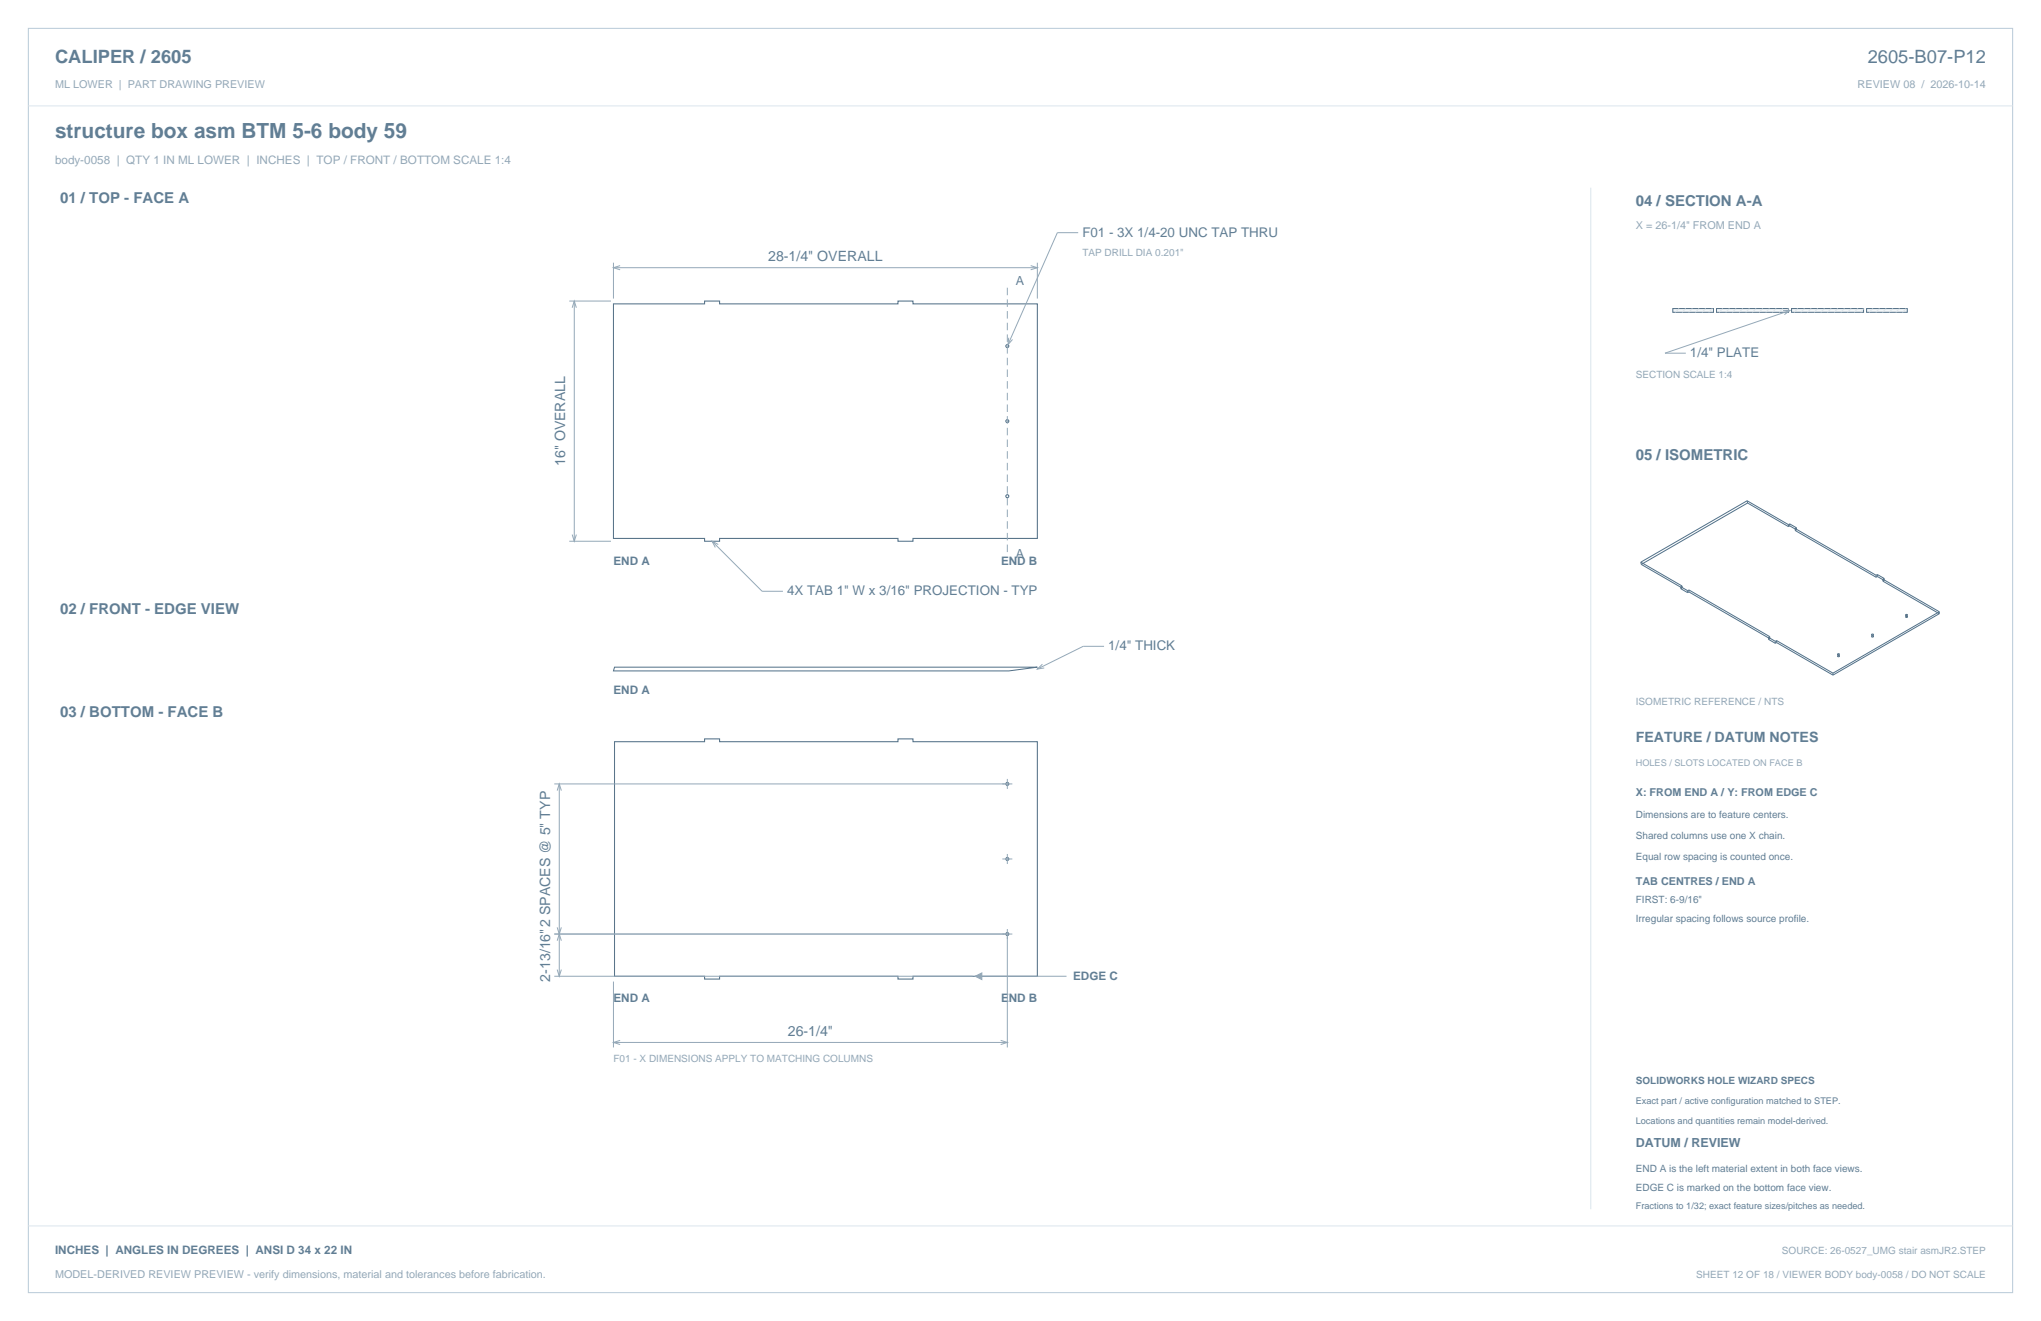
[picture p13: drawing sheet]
<svg xmlns="http://www.w3.org/2000/svg" width="864mm" height="559mm" viewBox="0 0 864 559" stroke-linecap="round" stroke-linejoin="round" font-family="sans-serif">
<defs><g id="words">
<text font-size="8.8" fill="#617e94" x="23.3" y="58.2">structure box asm BTM 5-6 body 59</text>
<g font-size="7.8" fill="#617e94">
<text x="23.3" y="26.8">CALIPER / 2605</text>
<text x="790.3" y="26.8">2605-B07-P12</text>
</g>
<g font-size="6.3" fill="#617e94">
<text x="25.4" y="86.1">01 / TOP - FACE A</text>
<text x="692.1" y="87.1">04 / SECTION A-A</text>
<text x="692.1" y="194.4">05 / ISOMETRIC</text>
<text x="25.4" y="259.6">02 / FRONT - EDGE VIEW</text>
<text x="25.4" y="303.4">03 / BOTTOM - FACE B</text>
</g>
<g font-size="6" fill="#617e94">
<text x="325" y="110.4">28-1/4&quot; OVERALL</text>
<text x="239.1" y="197.2" transform="rotate(-90 239.1 197.2)">16&quot; OVERALL</text>
<text x="692.1" y="314">FEATURE / DATUM NOTES</text>
<text x="232.8" y="415.3" transform="rotate(-90 232.8 415.3)">2-13/16&quot;2 SPACES @ 5&quot; TYP</text>
<text x="333.3" y="438.1">26-1/4&quot;</text>
</g>
<g font-size="5.6" fill="#617e94">
<text x="458" y="100.2">F01 - 3X 1/4-20 UNC TAP THRU</text>
<text x="715.1" y="151.2">1/4&quot; PLATE</text>
<text x="333" y="251.9">4X TAB 1&quot; W x 3/16&quot; PROJECTION - TYP</text>
<text x="468.9" y="275.2">1/4&quot; THICK</text>
</g>
<g font-size="5.3" fill="#617e94">
<text x="429.8" y="120.6">A</text>
<text x="429.8" y="236">A</text>
<text x="692.1" y="485.1">DATUM / REVIEW</text>
</g>
<text font-size="4.9" fill="#93a8b9" x="23.3" y="69.5">body-0058 | QTY 1 IN ML LOWER | INCHES | TOP / FRONT / BOTTOM SCALE 1:4</text>
<g font-size="4.9" fill="#617e94">
<text x="259.6" y="239.2">END A</text>
<text x="423.6" y="239.2">END B</text>
<text x="259.6" y="293.7">END A</text>
<text x="454.1" y="414.7">EDGE C</text>
<text x="259.6" y="424">END A</text>
<text x="423.6" y="424">END B</text>
<text x="23.3" y="530.6">INCHES | ANGLES IN DEGREES | ANSI D 34 x 22 IN</text>
</g>
<g font-size="4.6" fill="#93a8b9">
<text x="23.3" y="37">ML LOWER | PART DRAWING PREVIEW</text>
<text x="786" y="37">REVIEW 08 / 2026-10-14</text>
<text x="692.1" y="97">X = 26-1/4&quot; FROM END A</text>
<text x="23.3" y="540.5">MODEL-DERIVED REVIEW PREVIEW - verify dimensions, material and tolerances before fabrication.</text>
</g>
<g font-size="4.6" fill="#617e94">
<text x="692.1" y="336.9">X: FROM END A / Y: FROM EDGE C</text>
<text x="692.1" y="374.3">TAB CENTRES / END A</text>
</g>
<g font-size="4.2" fill="#93a8b9">
<text x="458" y="108.3">TAP DRILL DIA 0.201&quot;</text>
<text x="692.1" y="160">SECTION SCALE 1:4</text>
<text x="692.1" y="298.1">ISOMETRIC REFERENCE / NTS</text>
<text x="259.6" y="449.1">F01 - X DIMENSIONS APPLY TO MATCHING COLUMNS</text>
<text x="754" y="530.6">SOURCE: 26-0527_UMG stair asmJR2.STEP</text>
<text x="717.7" y="540.5">SHEET 12 OF 18 / VIEWER BODY body-0058 / DO NOT SCALE</text>
</g>
<g font-size="4.2" fill="#617e94">
<text x="692.1" y="346.1">Dimensions are to feature centers.</text>
<text x="692.1" y="354.9">Shared columns use one X chain.</text>
<text x="692.1" y="363.7">Equal row spacing is counted once.</text>
<text x="692.1" y="382.1">FIRST: 6-9/16&quot;</text>
<text x="692.1" y="389.8">Irregular spacing follows source profile.</text>
<text x="692.1" y="458.6">SOLIDWORKS HOLE WIZARD SPECS</text>
<text x="692.1" y="495.7">END A is the left material extent in both face views.</text>
<text x="692.1" y="503.8">EDGE C is marked on the bottom face view.</text>
</g>
<text font-size="3.9" fill="#93a8b9" x="692.1" y="323.8">HOLES / SLOTS LOCATED ON FACE B</text>
<g font-size="3.9" fill="#617e94">
<text x="692.1" y="467.1">Exact part / active configuration matched to STEP.</text>
<text x="692.1" y="475.5">Locations and quantities remain model-derived.</text>
<text x="692.1" y="511.5">Fractions to 1/32; exact feature sizes/pitches as needed.</text>
</g>
</g></defs>
<path d="M12 12h839.6v534.8h-839.6z" fill="none" stroke="#b8cad8" stroke-width=".42"/>
<path d="M12 44.8h839.6M673.1 79.4v432.1" fill="none" stroke="#dbe5ed" stroke-width=".42"/>
<g fill="none" stroke="#536f85" stroke-width=".44">
<path d="M259.6 128.5h38.5v-1.1h6.4v1.1h75.5v-1.1h6.3v1.1h52.6v99.3h-52.6v1.2h-6.3v-1.2h-75.5v1.2h-6.4v-1.2h-38.5zM260 313.8h38.1v-1.2h6.4v1.2h75.5v-1.2h6.3v1.2h52.6v99.2h-52.6v1.2h-6.3v-1.2h-75.5v1.2h-6.4v-1.2h-38.1z"/>
<circle cx="426.2" cy="146.4" r=".64"/>
<circle cx="426.2" cy="178.2" r=".64"/>
<circle cx="426.2" cy="209.9" r=".64"/>
<circle cx="426.2" cy="331.6" r=".64"/>
<circle cx="426.2" cy="363.4" r=".64"/>
<circle cx="426.2" cy="395.1" r=".64"/>
</g>
<g fill="none" stroke="#93a8b9" stroke-width=".42">
<path d="M456.2 98.4h-8.8l-20.9 47.4M259.6 111.1v15.2M259.6 113.2h179.3M262.4 112.4l-2.8 .8 2.8 .9M436.1 112.4l2.8 .8-2.8 .9M438.9 111.1v15.2M240.9 127.4h17.6M242.1 130.2l.9-2.8 .9 2.8M243 127.4v101.6M426.8 142.9l-.3 2.9 1.9-2.2M240.9 229h17.6M242.1 226.1l.9 2.9 .9-2.9"/>
<path d="M301.3 229l21.2 21.1h8.8M303.9 230.3l-2.6-1.3 1.4 2.6M467.2 273.4h-8.9l-19.4 9.6M441.1 281l-2.2 2 2.9-.4M234.5 331.6h193.8M235.8 334.4l.8-2.8 .9 2.8M236.6 331.6v81.4M426.2 329.5v4.2M424.1 363.4h4.2M426.2 361.2v4.3M234.5 395.1h193.8M235.8 397.9l.8-2.8 .9 2.8"/>
<path d="M235.8 392.3l.8 2.8 .9-2.8M426.2 393v50.1M234.5 413h177.1M235.8 410.1l.8 2.9 .9-2.9M259.6 415.2v27.9M412.6 413h38.7M259.6 441h166.6M262.4 440.1l-2.8 .9 2.8 .9M423.4 440.1l2.8 .9-2.8 .9"/>
</g>
<path d="M426.2 121.7v112.5" fill="none" stroke="#93a8b9" stroke-width=".42" stroke-dasharray="3.2 1.8" stroke-linecap="butt"/>
<path d="M260 282.2h178.9l-12 1.6h-167.3z" fill="none" stroke="#536f85" stroke-width=".42"/>
<path d="M412.6 413l2.8-1.4v2.8z" fill="#93a8b9" stroke="#93a8b9" stroke-width=".42"/>
<path d="M707.8 130.5h17.2v1.6h-17.2z" fill-rule="evenodd" fill="#f2f6f9" stroke="#536f85" stroke-width=".42"/>
<path d="M710.5 130.5l-1.6 1.6M713.3 130.5l-1.6 1.6M716.1 130.5l-1.6 1.6M718.9 130.5l-1.6 1.6M721.7 130.5l-1.5 1.6M724.6 130.5l-1.6 1.6" fill="none" stroke="#dbe5ed" stroke-width=".42"/>
<path d="M726.3 130.5h30.5v1.6h-30.5z" fill-rule="evenodd" fill="#f2f6f9" stroke="#536f85" stroke-width=".42"/>
<path d="M728.9 130.5l-1.5 1.6M731.8 130.5l-1.6 1.6M734.6 130.5l-1.6 1.6M737.4 130.5l-1.6 1.6M740.2 130.5l-1.6 1.6M743.1 130.5l-1.6 1.6M745.9 130.5l-1.6 1.6M748.7 130.5l-1.6 1.6M751.5 130.5l-1.6 1.6M754.3 130.5l-1.5 1.6M756.8 130.5l-1.2 1.6" fill="none" stroke="#dbe5ed" stroke-width=".42"/>
<path d="M758.1 130.5h30.4v1.6h-30.4z" fill-rule="evenodd" fill="#f2f6f9" stroke="#536f85" stroke-width=".42"/>
<path d="M760.7 130.5l-1.6 1.6M763.5 130.5l-1.6 1.6M766.3 130.5l-1.5 1.6M769.2 130.5l-1.6 1.6M772 130.5l-1.6 1.6M774.8 130.5l-1.6 1.6M777.6 130.5l-1.6 1.6M780.5 130.5l-1.6 1.6M783.3 130.5l-1.6 1.6M786.1 130.5l-1.6 1.6M788.5 130.5l-1.2 1.6" fill="none" stroke="#dbe5ed" stroke-width=".42"/>
<path d="M789.8 130.5h17.2v1.6h-17.2z" fill-rule="evenodd" fill="#f2f6f9" stroke="#536f85" stroke-width=".42"/>
<path d="M792.4 130.5l-1.5 1.6M795.3 130.5l-1.6 1.6M798.1 130.5l-1.6 1.6M800.9 130.5l-1.6 1.6M803.7 130.5l-1.6 1.6M806.6 130.5l-1.6 1.6M12 518.6h839.6" fill="none" stroke="#dbe5ed" stroke-width=".42"/>
<path d="M754.5 131.4l2.9-.1-2.4 1.8M757.4 131.3l-52.9 18.1h8.8" fill="none" stroke="#93a8b9" stroke-width=".42"/>
<g fill="none" stroke="#536f85" stroke-width=".42">
<path d="M739.2 211.8l17.5 10.1M739.2 211.8l-44.9 26M739.2 211.8l.3 1M739.5 212.8l-45 26M739.5 212.8l17.2 10M694.3 237.8l17.4 10.1M694.3 237.8l.2 1M694.5 238.8l17.2 9.9M756.7 221.9v.9M757.3 221.6l-.6 .3M757.3 221.6l2.8 1.7M757.3 221.6v.8"/>
<path d="M757.3 222.4l-.6 .4M757.3 222.4l2.8 1.7M759.6 223.6v.8M759.6 223.6l34.2 19.7M759.6 224.4l34.2 19.8M760.1 224.1l-.5 .3M760.1 223.3l-.5 .3M760.1 223.3v.8M711.2 248.2l2.9 1.7M711.2 249l2.9 1.7M711.2 248.2v.8M711.7 247.9l-.5 .3"/>
<path d="M711.7 247.9v.8M711.7 248.7l-.5 .3M714.1 249.9v.8M714.6 249.6v.8M714.6 249.6l34.2 19.7M714.6 249.6l-.5 .3M714.6 250.4l34.2 19.7M714.6 250.4l-.5 .3M793.8 243.3v.9M794.4 243l2.8 1.7M794.4 243v.9M794.4 243l-.6 .3"/>
<path d="M794.4 243.9l-.6 .3M794.4 243.9l2.8 1.6M796.7 245l23.9 13.8M796.7 245v.8M796.7 245.8l23.9 13.8M797.2 244.7v.8M797.2 244.7l-.5 .3M797.2 245.5l-.5 .3M806.4 260h.6v.3M806.4 260v.3h.6M806.4 260v.8M820.6 258.8v.8"/>
<path d="M820.6 259.6l-45 26M820.6 258.8l-45 26M748.3 270.5l2.9 1.6M748.3 269.6v.9M748.3 269.6l2.9 1.7M748.8 269.3l-.5 .3M748.8 270.1l-.5 .4M748.8 269.3v.8M751.2 271.3v.8M751.7 271l23.9 13.8M751.7 271l-.5 .3M751.7 271v.8"/>
<path d="M751.7 271.8l23.9 13.8M751.7 271.8l-.5 .3M777.6 276.6v.3h.6M777.6 276.6h.6v.3M777.6 277.4v.4h.6M777.6 277.4h.6v.4M777.6 276.6v.8M778.2 276.9v.9M792 268.3h.6v.3M792 269.1v.3h.6M792 268.3v.3h.6M792 269.1h.6v.3"/>
<path d="M792 268.3v.8M792.6 268.6v.8M806.4 260.8h.6v.3M806.4 260.8v.3h.6M807 260.3v.8M775.6 284.8v.8"/>
</g>
<use href="#words"/>
</svg>
